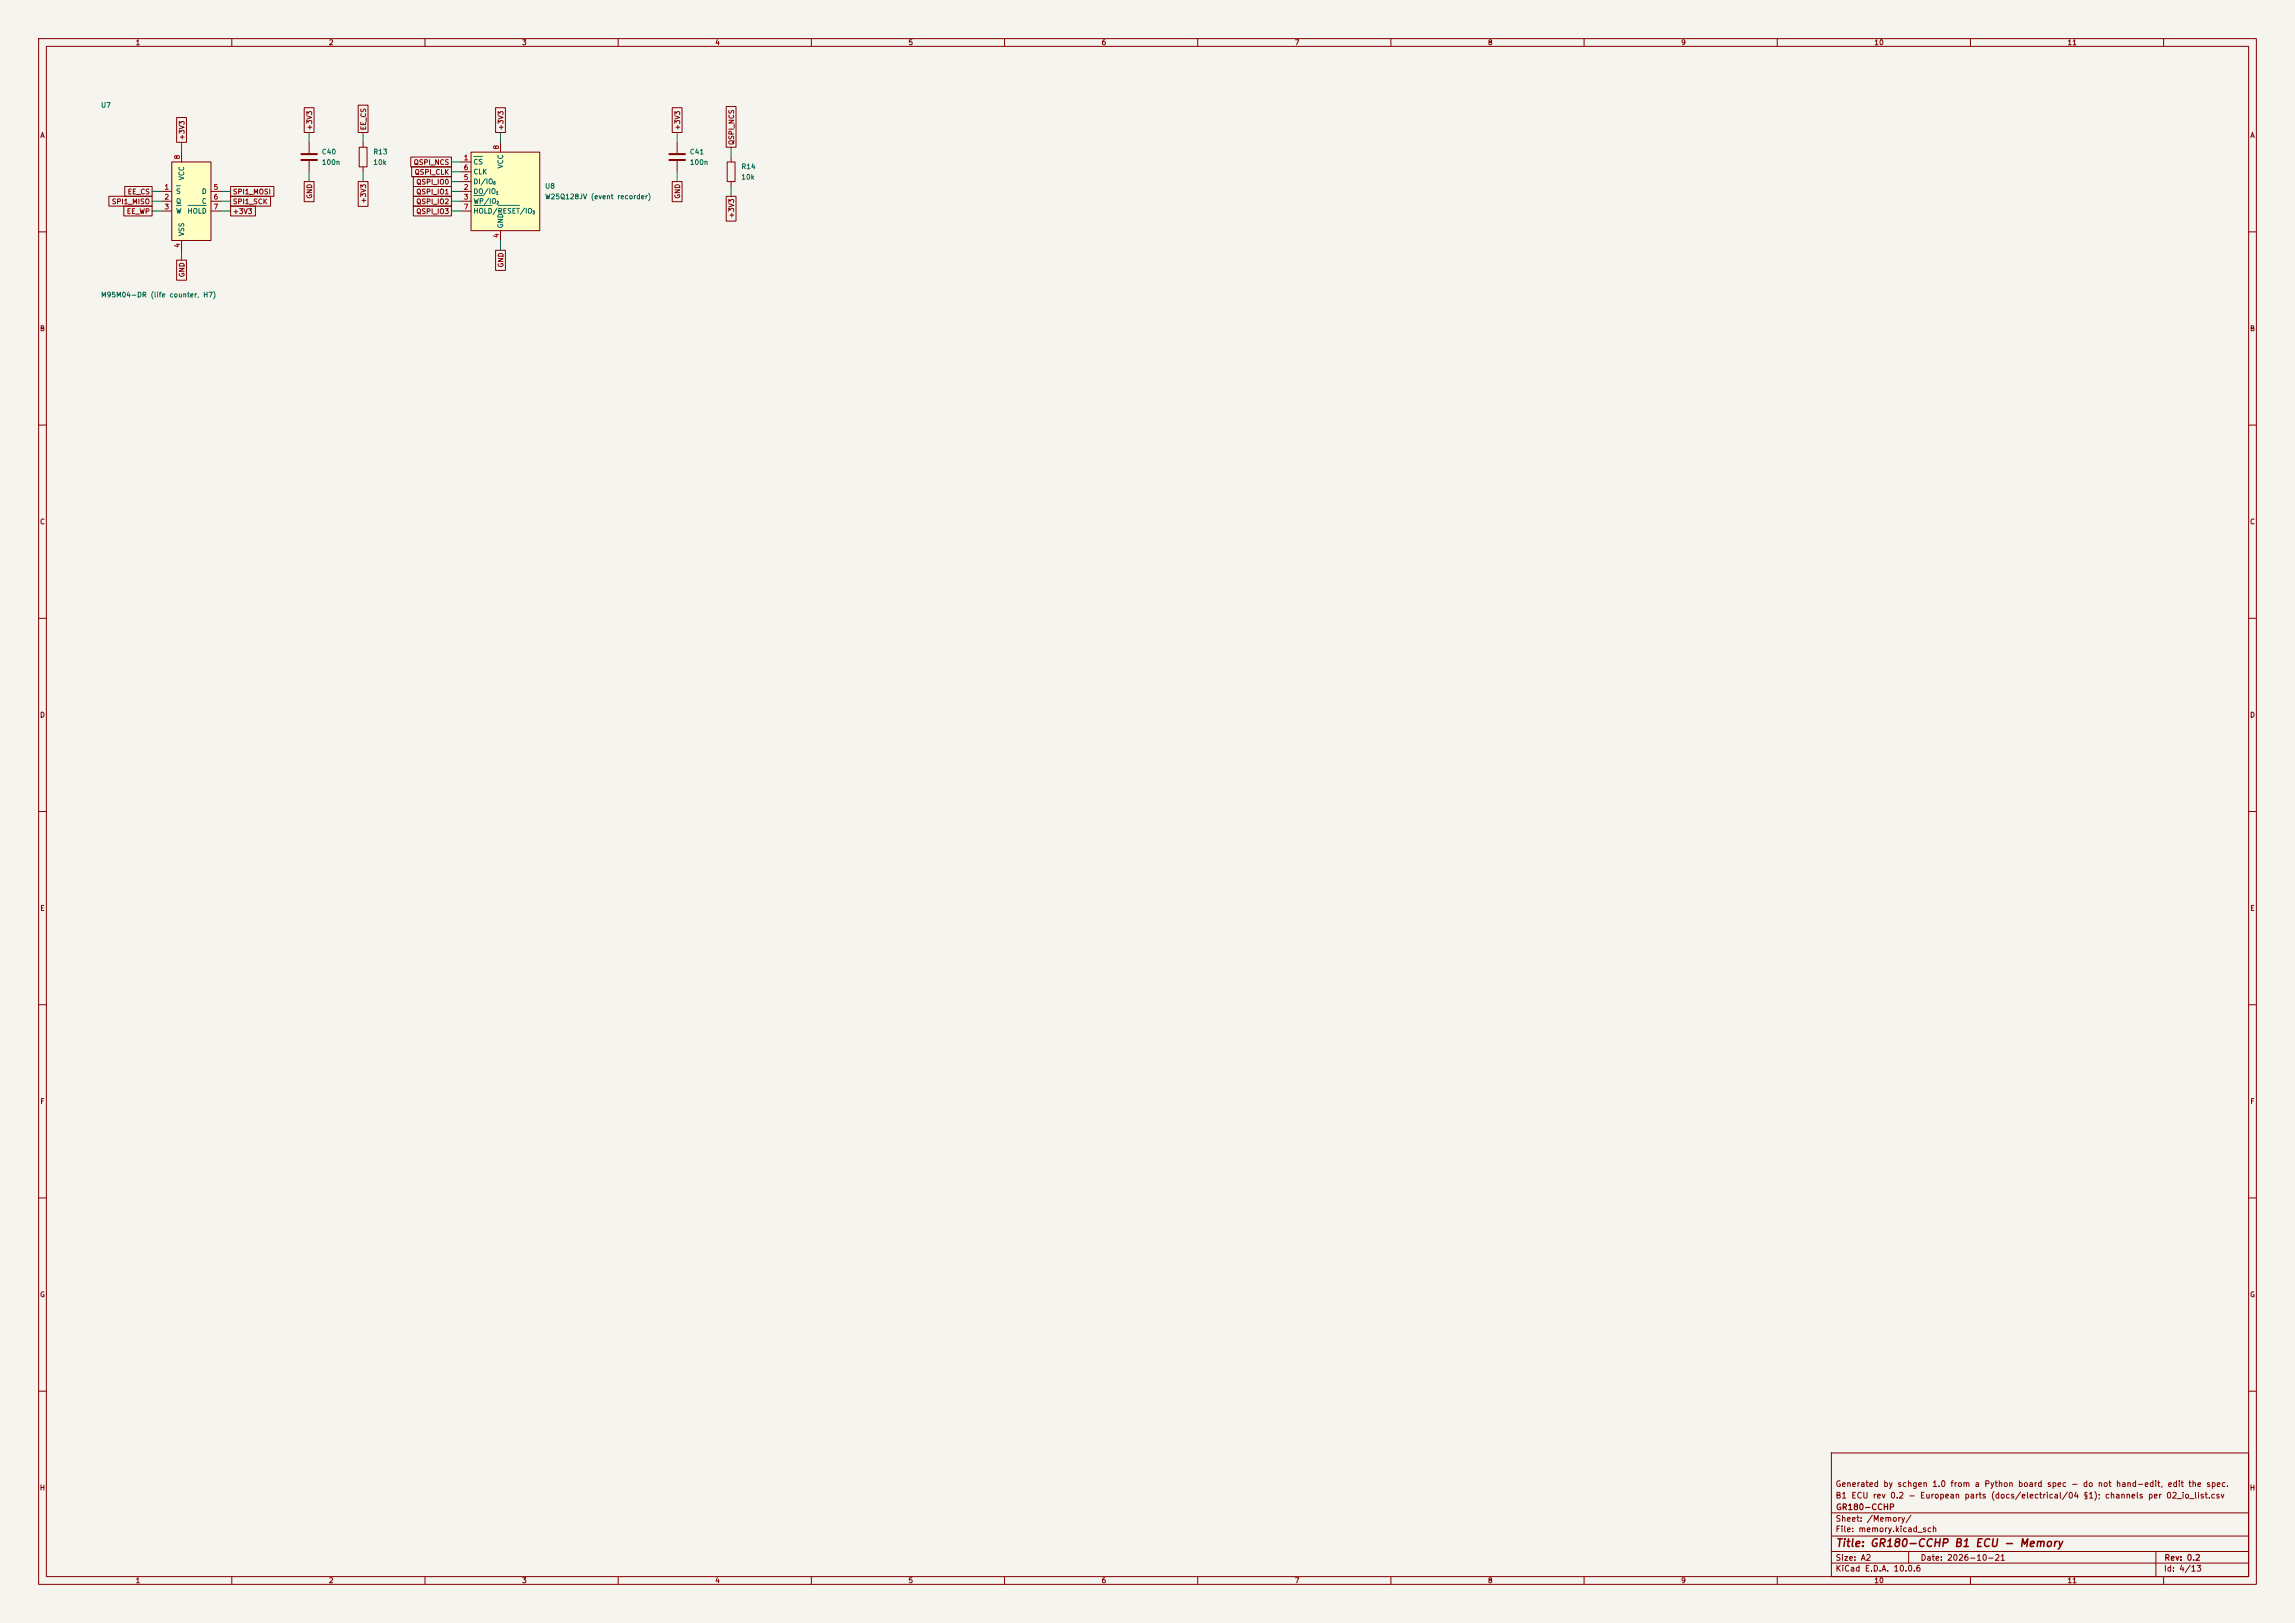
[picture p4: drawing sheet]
<svg xmlns="http://www.w3.org/2000/svg" width="594mm" height="420mm" viewBox="0 0 594 420" stroke-linecap="round" stroke-linejoin="round" font-family="sans-serif">
<defs><g id="words">
<text font-size="2" fill="#840000" x="475" y="400.8">Title: GR180-CCHP B1 ECU - Memory</text>
<g font-size="1.5" fill="#840000">
<text x="475" y="388.1">B1 ECU rev 0.2 - European parts (docs/electrical/04 §1); channels per 02_io_list.csv</text>
<text x="475" y="385.1">Generated by schgen 1.0 from a Python board spec - do not hand-edit, edit the spec.</text>
<text x="475" y="394.1">Sheet: /Memory/</text>
<text x="475.1" y="391.1">GR180-CCHP</text>
<text x="475" y="396.8">File: memory.kicad_sch</text>
<text x="475" y="407">KiCad E.D.A. 10.0.6</text>
<text x="475" y="404.2">Size: A2</text>
<text x="497" y="404.2">Date: 2026-10-21</text>
<text x="560" y="407">Id: 4/13</text>
<text x="560.1" y="404.2">Rev: 0.2</text>
</g>
<g font-size="1.3" fill="#840000">
<text x="35" y="12">1</text>
<text x="85" y="12">2</text>
<text x="135" y="12">3</text>
<text x="185" y="12">4</text>
<text x="235" y="12">5</text>
<text x="285" y="12">6</text>
<text x="335" y="12">7</text>
<text x="385" y="12">8</text>
<text x="435" y="12">9</text>
<text x="485" y="12">10</text>
<text x="535" y="12">11</text>
<text x="10.3" y="36">A</text>
<text x="81.1" y="33.8" transform="rotate(-90 81.1 33.8)">+3V3</text>
<text x="95" y="33.8" transform="rotate(-90 95 33.8)">EE_CS</text>
<text x="130.6" y="33.8" transform="rotate(-90 130.6 33.8)">+3V3</text>
<text x="176.3" y="33.8" transform="rotate(-90 176.3 33.8)">+3V3</text>
<text x="582.3" y="36">A</text>
<text x="48" y="36.4" transform="rotate(-90 48 36.4)">+3V3</text>
<text x="190.3" y="37.7" transform="rotate(-90 190.3 37.7)">QSPI_NCS</text>
<text x="106.9" y="43">QSPI_NCS</text>
<text x="107.2" y="45.5">QSPI_CLK</text>
<text x="28.8" y="53.1">SPI1_MISO</text>
<text x="32.9" y="50.6">EE_CS</text>
<text x="60.1" y="50.6">SPI1_MOSI</text>
<text x="60.1" y="53.1">SPI1_SCK</text>
<text x="81.1" y="51.6" transform="rotate(-90 81.1 51.6)">GND</text>
<text x="95" y="52.8" transform="rotate(-90 95 52.8)">+3V3</text>
<text x="107.6" y="48">QSPI_IO0</text>
<text x="107.6" y="53.1">QSPI_IO2</text>
<text x="107.6" y="50.6">QSPI_IO1</text>
<text x="176.3" y="51.6" transform="rotate(-90 176.3 51.6)">GND</text>
<text x="32.7" y="55.7">EE_WP</text>
<text x="60.1" y="55.7">+3V3</text>
<text x="107.6" y="55.7">QSPI_IO3</text>
<text x="190.3" y="56.6" transform="rotate(-90 190.3 56.6)">+3V3</text>
<text x="48" y="71.9" transform="rotate(-90 48 71.9)">GND</text>
<text x="130.6" y="69.3" transform="rotate(-90 130.6 69.3)">GND</text>
<text x="10.2" y="86">B</text>
<text x="582.2" y="86">B</text>
<text x="10.2" y="136">C</text>
<text x="582.2" y="136">C</text>
<text x="10.2" y="186">D</text>
<text x="582.2" y="186">D</text>
<text x="10.3" y="236">E</text>
<text x="582.3" y="236">E</text>
<text x="10.3" y="286">F</text>
<text x="582.3" y="286">F</text>
<text x="10.2" y="336">G</text>
<text x="582.2" y="336">G</text>
<text x="10.2" y="386">H</text>
<text x="582.2" y="386">H</text>
<text x="35" y="410">1</text>
<text x="85" y="410">2</text>
<text x="135" y="410">3</text>
<text x="185" y="410">4</text>
<text x="235" y="410">5</text>
<text x="285" y="410">6</text>
<text x="335" y="410">7</text>
<text x="385" y="410">8</text>
<text x="435" y="410">9</text>
<text x="485" y="410">10</text>
<text x="535" y="410">11</text>
</g>
<g font-size="1.3" fill="#006464">
<text x="26" y="28.2">U7</text>
<text x="83.2" y="40.2">C40</text>
<text x="96.5" y="40.2">R13</text>
<text x="178.4" y="40.2">C41</text>
<text x="48" y="46.8" transform="rotate(-90 48 46.8)">VCC</text>
<text x="83.2" y="43">100n</text>
<text x="96.5" y="43">10k</text>
<text x="122.4" y="42.9">CS</text>
<text x="122.4" y="48">DI/IO</text>
<text x="122.4" y="45.4">CLK</text>
<text x="130.5" y="43.7" transform="rotate(-90 130.5 43.7)">VCC</text>
<text x="178.4" y="43">100n</text>
<text x="191.8" y="44.1">R14</text>
<text x="191.8" y="46.8">10k</text>
<text x="45.4" y="50.5">S</text>
<text x="45.4" y="53">Q</text>
<text x="52.1" y="50.5">D</text>
<text x="52.1" y="53">C</text>
<text x="122.4" y="50.5">DO/IO</text>
<text x="122.4" y="53">WP/IO</text>
<text x="141" y="49.1">U8</text>
<text x="141" y="51.9">W25Q128JV (event recorder)</text>
<text x="45.4" y="55.6">W</text>
<text x="48.4" y="55.6">HOLD</text>
<text x="122.4" y="55.6">HOLD/RESET/IO</text>
<text x="130.5" y="59.2" transform="rotate(-90 130.5 59.2)">GND</text>
<text x="48" y="61.2" transform="rotate(-90 48 61.2)">VSS</text>
<text x="26" y="77.3">M95M04-DR (life counter, H7)</text>
</g>
<g font-size="1.3" fill="#a90000">
<text x="46.9" y="41.4" transform="rotate(-90 46.9 41.4)">8</text>
<text x="119.9" y="41.8">1</text>
<text x="129.4" y="38.8" transform="rotate(-90 129.4 38.8)">8</text>
<text x="119.9" y="46.9">5</text>
<text x="119.9" y="44.3">6</text>
<text x="42.4" y="49.4">1</text>
<text x="42.4" y="51.9">2</text>
<text x="55.1" y="49.4">5</text>
<text x="55.1" y="51.9">6</text>
<text x="119.9" y="49.4">2</text>
<text x="119.9" y="51.9">3</text>
<text x="42.4" y="54.5">3</text>
<text x="55.1" y="54.5">7</text>
<text x="119.9" y="54.5">7</text>
<text x="46.9" y="64.2" transform="rotate(-90 46.9 64.2)">4</text>
<text x="129.4" y="61.7" transform="rotate(-90 129.4 61.7)">4</text>
</g>
<g font-size=".8" fill="#006464">
<text x="127.6" y="48">0</text>
<text x="128.3" y="50.5">1</text>
<text x="128.5" y="53">2</text>
<text x="137.8" y="55.6">3</text>
</g>
</g></defs>
<path d="M0 0h594v420h-594z" fill="#f5f4ef" stroke="#f5f4ef" stroke-width=".26"/>
<g fill="none" stroke="#840000" stroke-width=".26">
<path d="M10 10h574v400h-574zM12 12h570v396h-570zM60 10v2M110 10v2M160 10v2M210 10v2M260 10v2M310 10v2M360 10v2M410 10v2M460 10v2M510 10v2"/>
<path d="M560 10v2M10 60h2M582 60h2M10 110h2M582 110h2M10 160h2M582 160h2M10 210h2M582 210h2M10 260h2M582 260h2M10 310h2"/>
<path d="M582 310h2M10 360h2M474 376h108v32h-108zM582 360h2M474 397.5h108M474 391.5h108M60 408v2M110 408v2M160 408v2M210 408v2M260 408v2M310 408v2"/>
<path d="M360 408v2M410 408v2M460 408v2M474 404.5h108M474 401.5h108M494 401.5v3M510 408v2M558 401.5v6.5M560 408v2"/>
</g>
<path d="M44.4 41.9h10.2v20.3h-10.2z" fill="#ffffc2"/>
<g fill="none" stroke="#840000" stroke-width=".26">
<path d="M47 39.4v2.5M80 36.8v2.8M93 38.1h2v5.1h-2zM94 36.8v1.3M41.9 49.5h2.5M41.9 52.1h2.5M41.9 54.6h2.5M44.4 41.9h10.2v20.3h-10.2zM54.6 49.5h2.5M54.6 52.1h2.5M54.6 54.6h2.5M80 41.7v2.8"/>
<path d="M94 43.2v1.3M188.2 41.9h2v5.1h-2zM189.2 40.6v1.3M189.2 47v1.3M47 62.2v2.6"/>
</g>
<path d="M45.7 48.1h.9M45.7 53.2h1.2M48.7 53.2h4.7" fill="none" stroke="#006464" stroke-width=".26"/>
<path d="M78 39.9h4M78 41.4h4" fill="none" stroke="#840000" stroke-width=".51"/>
<path d="M121.9 39.4h17.8v20.3h-17.8z" fill="#ffffc2"/>
<g fill="none" stroke="#840000" stroke-width=".26">
<path d="M45.7 30.4h2.6v6.4h-2.6zM78.7 27.9h2.6v6.4h-2.6zM92.7 27.2h2.6v7.1h-2.6zM121.9 39.4h17.8v20.3h-17.8zM128.3 27.9h2.5v6.4h-2.5zM129.5 36.8v2.6M174 27.9h2.5v6.4h-2.5zM175.3 36.8v2.8M188 27.6h2.5v10.5h-2.5zM28.2 50.8h11.2v2.5h-11.2zM32 53.3h7.4v2.6h-7.4zM32.3 48.3h7.1v2.5h-7.1z"/>
<path d="M59.7 48.3h11.2v2.5h-11.2zM59.7 50.8h10.3v2.5h-10.3zM59.7 53.3h6.4v2.6h-6.4zM78.7 47h2.6v5.2h-2.6zM92.7 47h2.6v6.4h-2.6zM106.3 40.6h10.5v2.6h-10.5zM106.6 43.2h10.2v2.5h-10.2zM107 53.3h9.8v2.6h-9.8zM107 45.7h9.8v2.6h-9.8zM107 50.8h9.8v2.5h-9.8zM107 48.3h9.8v2.5h-9.8zM119.4 41.9h2.5"/>
<path d="M119.4 49.5h2.5M119.4 52.1h2.5M119.4 47h2.5M119.4 44.5h2.5M119.4 54.6h2.5M129.5 59.7v2.5M174 47h2.5v5.2h-2.5zM175.3 41.7v2.8M188 50.8h2.5v6.4h-2.5zM45.7 67.3h2.6v5.2h-2.6zM128.3 64.8h2.5v5.2h-2.5z"/>
</g>
<path d="M122.7 40.5h2.2M122.7 50.6h2.4M122.7 53.2h4.7M128.9 53.2h5.5" fill="none" stroke="#006464" stroke-width=".26"/>
<path d="M173.2 39.9h4.1M173.2 41.4h4.1" fill="none" stroke="#840000" stroke-width=".51"/>
<g fill="none" stroke="#009600" stroke-width=".26">
<path d="M47 36.8v2.6M80 34.3v2.5M94 34.3v2.5M129.5 34.3v2.5M175.3 34.3v2.5M189.2 38.1v2.5M39.4 49.5h2.5M39.4 52.1h2.5M39.4 54.6h2.5M57.1 49.5h2.6M57.1 52.1h2.6M57.1 54.6h2.6"/>
<path d="M80 44.5v2.5M94 44.5v2.5M116.8 41.9h2.6M116.8 44.5h2.6M116.8 47h2.6M116.8 49.5h2.6M116.8 52.1h2.6M116.8 54.6h2.6M175.3 44.5v2.5M189.2 48.3v2.5M47 64.8v2.5M129.5 62.2v2.6"/>
</g>
<use href="#words"/>
</svg>
